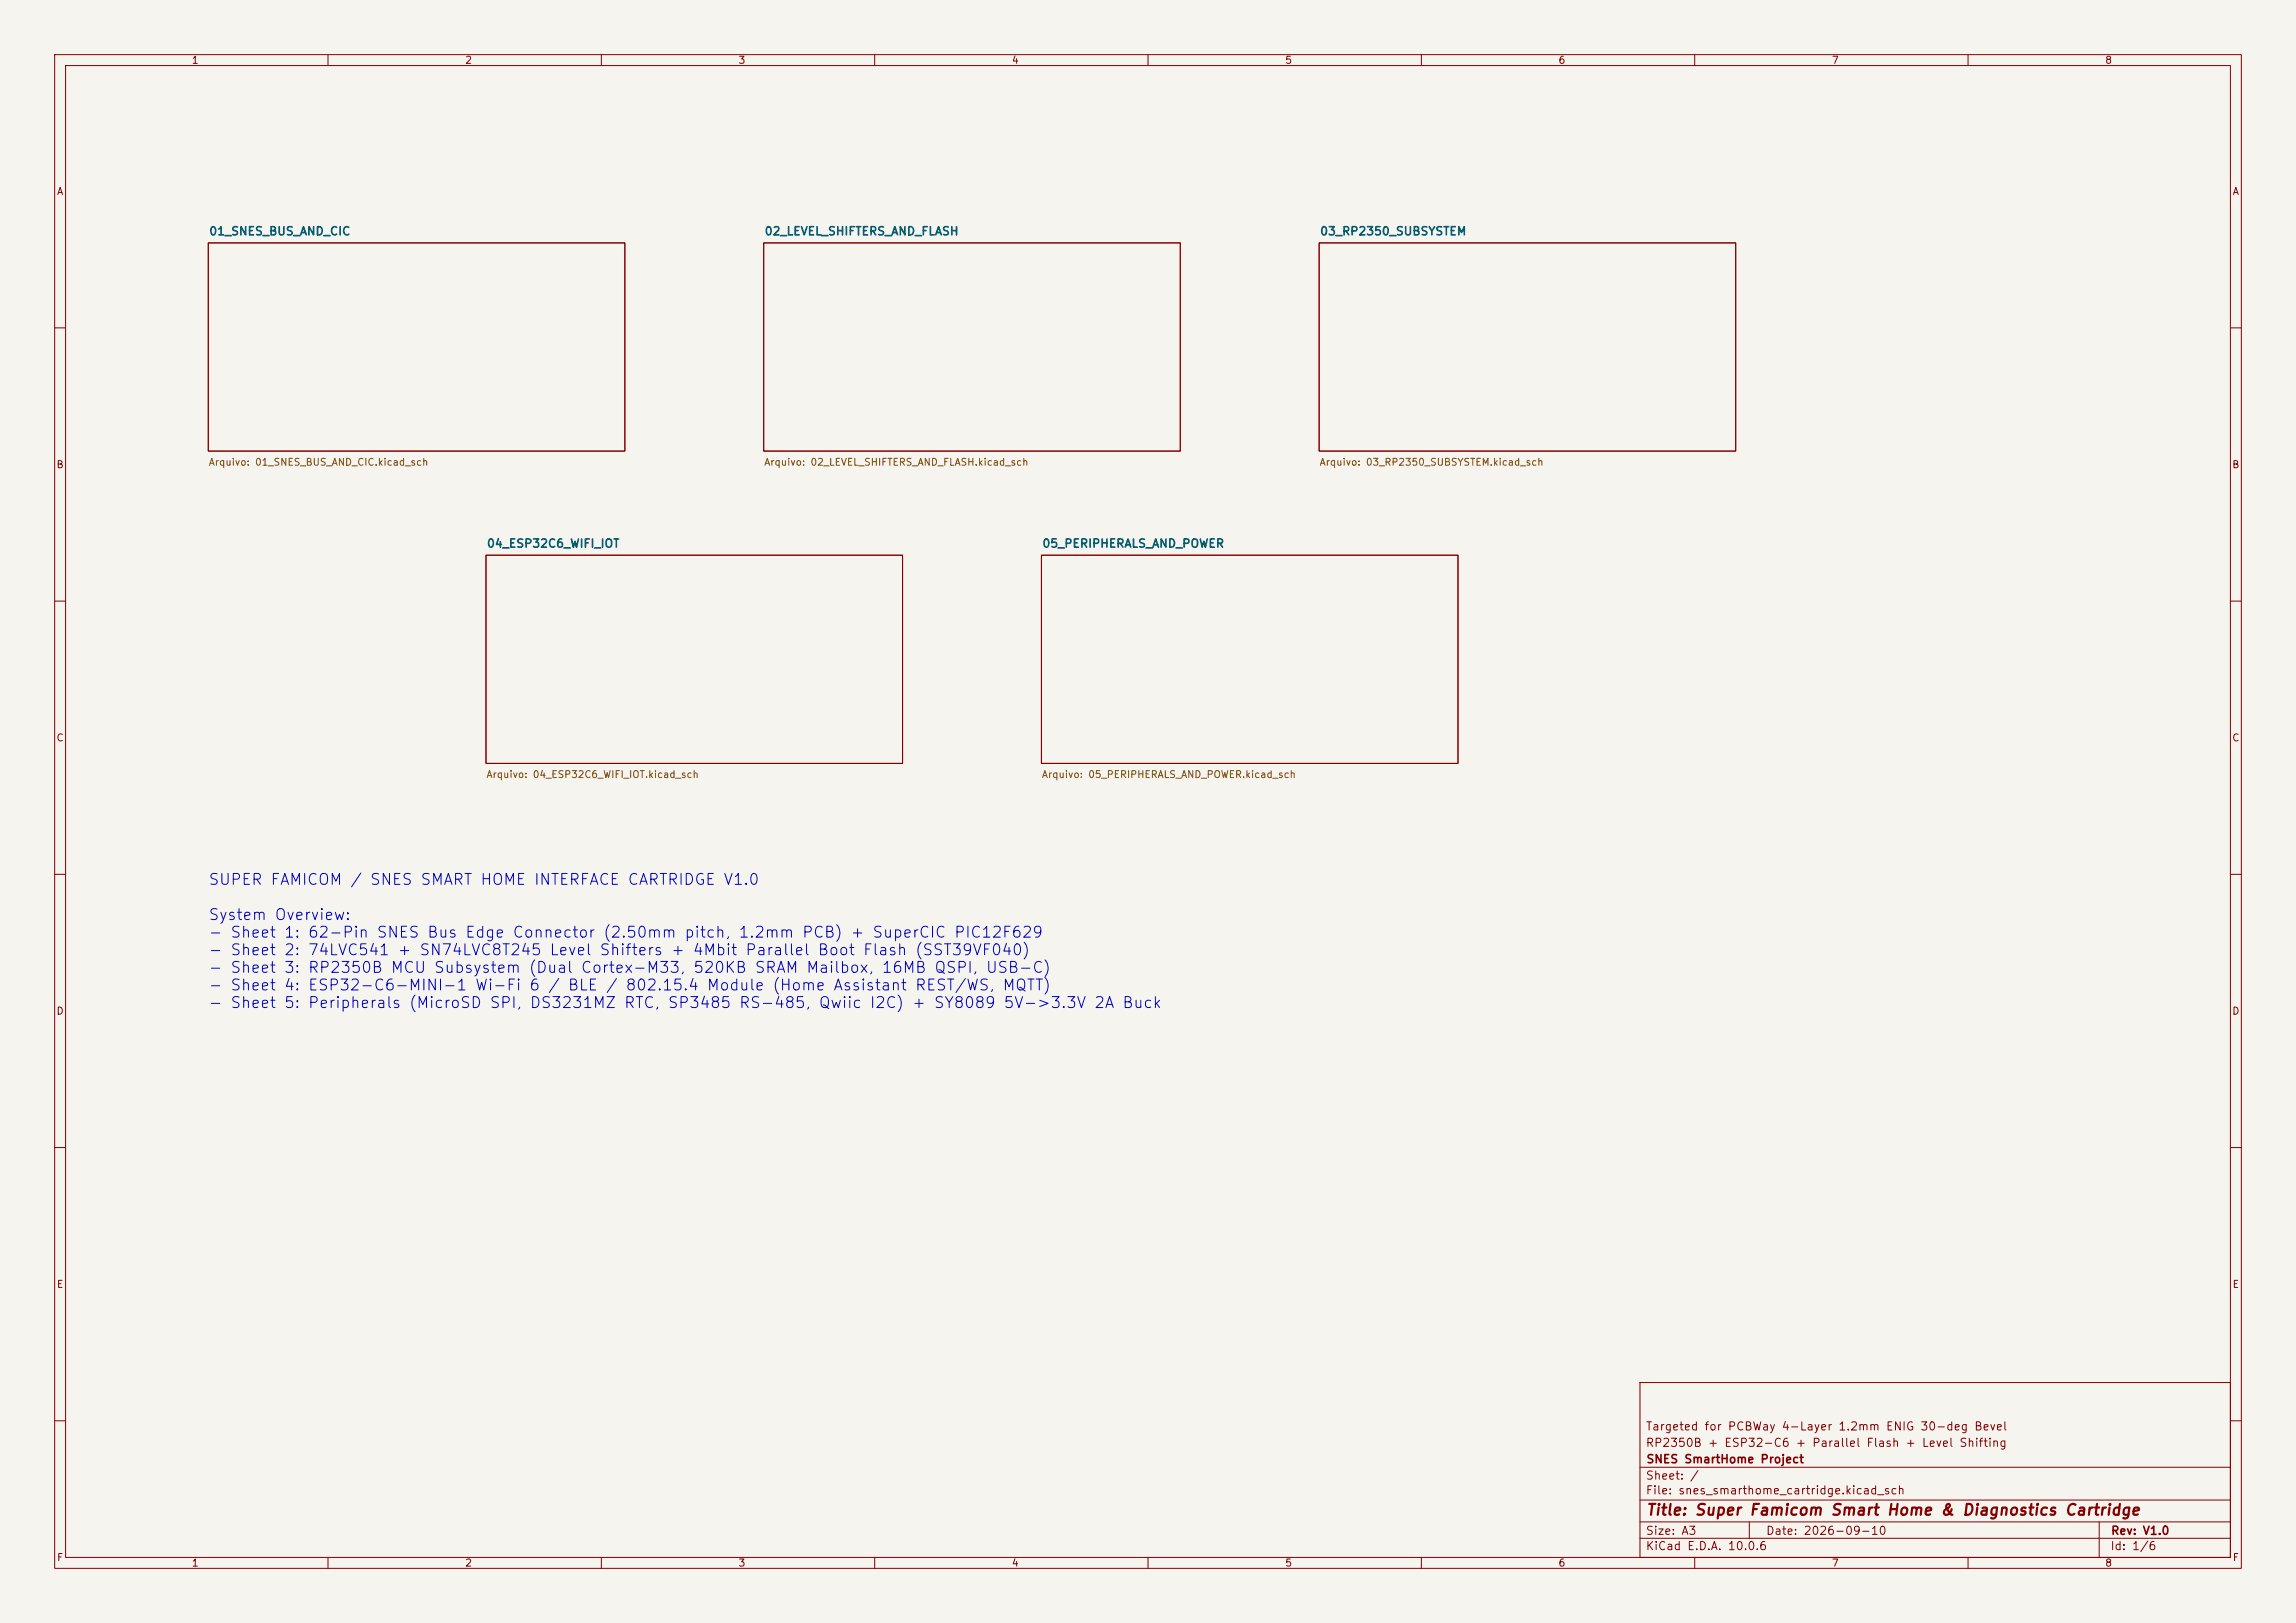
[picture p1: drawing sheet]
<svg xmlns="http://www.w3.org/2000/svg" width="420mm" height="297mm" viewBox="0 0 420 297" stroke-linecap="round" stroke-linejoin="round" font-family="sans-serif">
<defs><g id="words">
<g font-size="2" fill="#0000c2">
<text x="38" y="162.4">SUPER FAMICOM / SNES SMART HOME INTERFACE CARTRIDGE V1.0</text>
<text x="38" y="168.9">System Overview:</text>
<text x="38" y="172.1">- Sheet 1: 62-Pin SNES Bus Edge Connector (2.50mm pitch, 1.2mm PCB) + SuperCIC PIC12F629</text>
<text x="38" y="175.3">- Sheet 2: 74LVC541 + SN74LVC8T245 Level Shifters + 4Mbit Parallel Boot Flash (SST39VF040)</text>
<text x="38" y="178.5">- Sheet 3: RP2350B MCU Subsystem (Dual Cortex-M33, 520KB SRAM Mailbox, 16MB QSPI, USB-C)</text>
<text x="38" y="181.8">- Sheet 4: ESP32-C6-MINI-1 Wi-Fi 6 / BLE / 802.15.4 Module (Home Assistant REST/WS, MQTT)</text>
<text x="38" y="185">- Sheet 5: Peripherals (MicroSD SPI, DS3231MZ RTC, SP3485 RS-485, Qwiic I2C) + SY8089 5V-&gt;3.3V 2A Buck</text>
</g>
<text font-size="2" fill="#840000" x="301" y="277.8">Title: Super Famicom Smart Home &amp; Diagnostics Cartridge</text>
<g font-size="1.5" fill="#006464">
<text x="38.1" y="43.4">01_SNES_BUS_AND_CIC</text>
<text x="139.7" y="43.4">02_LEVEL_SHIFTERS_AND_FLASH</text>
<text x="241.3" y="43.4">03_RP2350_SUBSYSTEM</text>
<text x="88.9" y="100.6">04_ESP32C6_WIFI_IOT</text>
<text x="190.5" y="100.6">05_PERIPHERALS_AND_POWER</text>
</g>
<g font-size="1.5" fill="#840000">
<text x="300.9" y="262.1">Targeted for PCBWay 4-Layer 1.2mm ENIG 30-deg Bevel</text>
<text x="300.9" y="265.1">RP2350B + ESP32-C6 + Parallel Flash + Level Shifting</text>
<text x="301" y="268.1">SNES SmartHome Project</text>
<text x="300.9" y="273.8">File: snes_smarthome_cartridge.kicad_sch</text>
<text x="300.9" y="271.1">Sheet: /</text>
<text x="300.9" y="281.2">Size: A3</text>
<text x="322.9" y="281.2">Date: 2026-09-10</text>
<text x="386" y="281.2">Rev: V1.0</text>
<text x="300.9" y="284">KiCad E.D.A. 10.0.6</text>
<text x="385.9" y="284">Id: 1/6</text>
</g>
<g font-size="1.3" fill="#840000">
<text x="35" y="12">1</text>
<text x="85" y="12">2</text>
<text x="135" y="12">3</text>
<text x="185" y="12">4</text>
<text x="235" y="12">5</text>
<text x="285" y="12">6</text>
<text x="335" y="12">7</text>
<text x="385" y="12">8</text>
<text x="10.3" y="36">A</text>
<text x="408.3" y="36">A</text>
<text x="10.2" y="86">B</text>
<text x="408.2" y="86">B</text>
<text x="10.2" y="136">C</text>
<text x="408.2" y="136">C</text>
<text x="10.2" y="186">D</text>
<text x="408.2" y="186">D</text>
<text x="10.3" y="236">E</text>
<text x="408.3" y="236">E</text>
<text x="10.3" y="286">F</text>
<text x="35" y="287">1</text>
<text x="85" y="287">2</text>
<text x="135" y="287">3</text>
<text x="185" y="287">4</text>
<text x="235" y="287">5</text>
<text x="285" y="287">6</text>
<text x="335" y="287">7</text>
<text x="385" y="287">8</text>
<text x="408.3" y="286">F</text>
</g>
<g font-size="1.3" fill="#725600">
<text x="38.1" y="85.5">Arquivo: 01_SNES_BUS_AND_CIC.kicad_sch</text>
<text x="139.7" y="85.5">Arquivo: 02_LEVEL_SHIFTERS_AND_FLASH.kicad_sch</text>
<text x="241.3" y="85.5">Arquivo: 03_RP2350_SUBSYSTEM.kicad_sch</text>
<text x="88.9" y="142.7">Arquivo: 04_ESP32C6_WIFI_IOT.kicad_sch</text>
<text x="190.5" y="142.7">Arquivo: 05_PERIPHERALS_AND_POWER.kicad_sch</text>
</g>
</g></defs>
<path d="M0 0h420v297h-420z" fill="#f5f4ef" stroke="#f5f4ef" stroke-width=".18"/>
<g fill="none" stroke="#840000" stroke-width=".18">
<path d="M10 10h400v277h-400zM12 12h396v273h-396zM60 10v2M110 10v2M160 10v2M210 10v2M260 10v2M310 10v2M360 10v2M38.1 44.5h76.2v38.1h-76.2zM139.7 44.5h76.2v38.1h-76.2zM241.3 44.5h76.2v38.1h-76.2z"/>
<path d="M10 60h2M408 60h2M10 110h2M88.9 101.6h76.2v38.1h-76.2zM190.5 101.6h76.2v38.1h-76.2zM408 110h2M10 160h2M408 160h2M10 210h2M408 210h2M300 253h108v32h-108zM10 260h2"/>
<path d="M300 278.5h108M300 274.5h108M300 268.5h108M320 278.5v3M384 278.5v6.5M408 260h2M60 285v2M110 285v2M160 285v2M210 285v2M260 285v2M300 281.5h108"/>
<path d="M310 285v2M360 285v2"/>
</g>
<use href="#words"/>
</svg>
